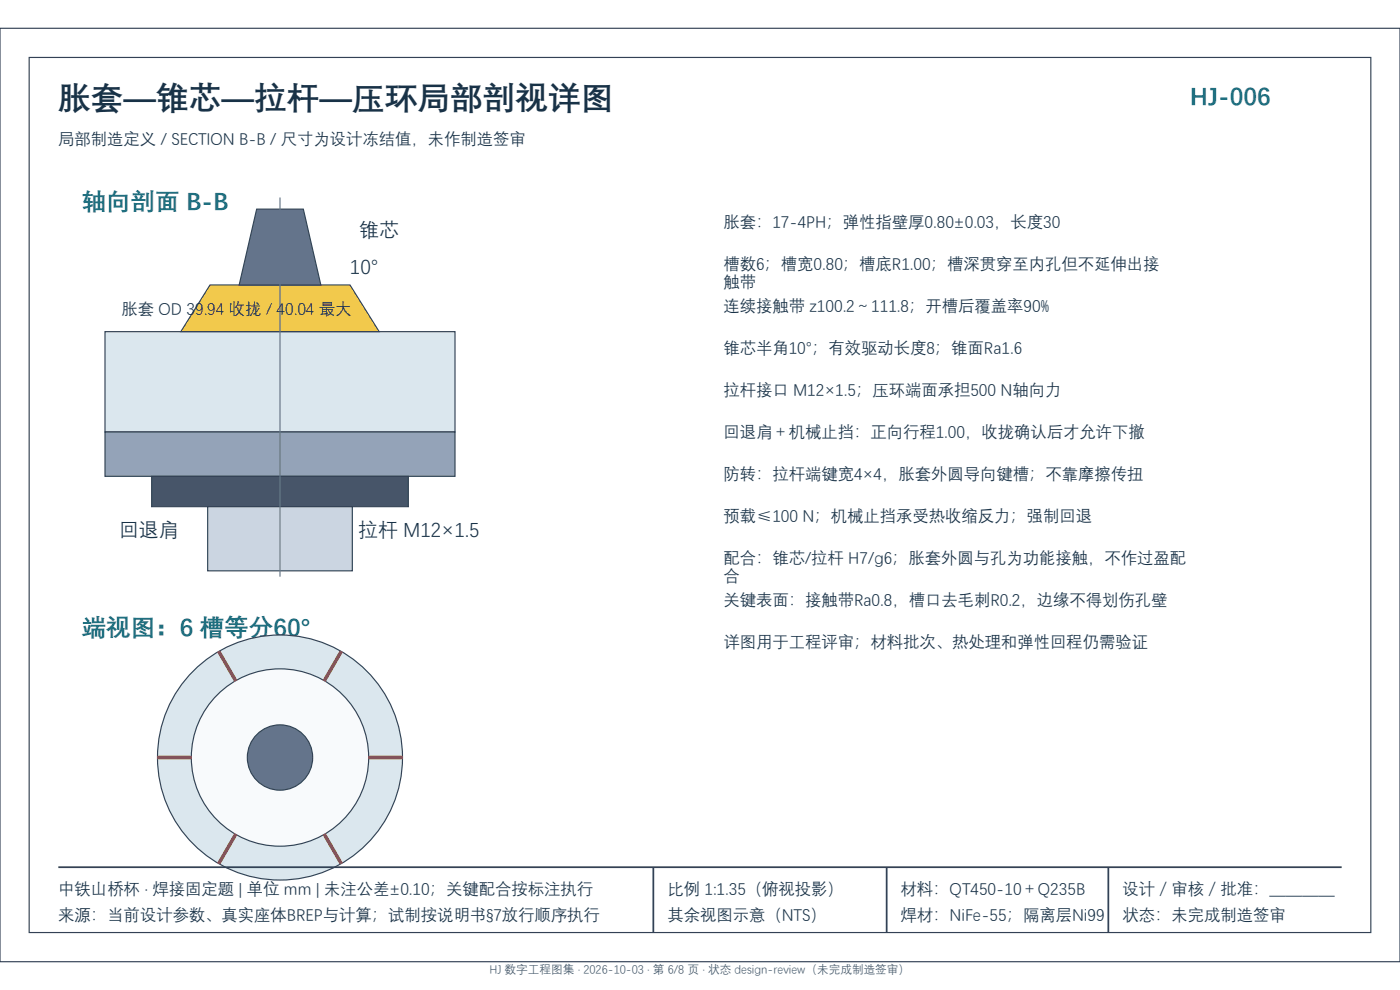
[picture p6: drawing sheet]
<svg xmlns="http://www.w3.org/2000/svg" width="297mm" height="210mm" viewBox="0 0 297 210" stroke-linecap="round" stroke-linejoin="round" font-family="sans-serif">
<defs><g id="words">
<text font-size="6.9" fill="#183247" x="12.4" y="22.8">胀套—锥芯—拉杆—压环局部剖视详图</text>
<g font-size="5.2" fill="#176b7b">
<text x="252.5" y="22.1">HJ-006</text>
<text x="17.3" y="44.4">轴向剖面 B-B</text>
<text x="17.3" y="134.7">端视图：6 槽等分60°</text>
</g>
<g font-size="4.2" fill="#183247">
<text x="76.2" y="50.1">锥芯</text>
<text x="74.2" y="58">10°</text>
<text x="25.2" y="113.7">回退肩</text>
<text x="76" y="113.7">拉杆 M12×1.5</text>
</g>
<g font-size="3.5" fill="#183247">
<text x="12.4" y="30.5">局部制造定义 / SECTION B-B / 尺寸为设计冻结值，未作制造签审</text>
<text x="153.5" y="48.1">胀套：17-4PH；弹性指壁厚0.80±0.03，长度30</text>
<text x="153.5" y="57">槽数6；槽宽0.80；槽底R1.00；槽深贯穿至内孔但不延伸出接</text>
<text x="153.5" y="60.9">触带</text>
<text x="153.5" y="65.9">连续接触带 z100.2～111.8；开槽后覆盖率90%</text>
<text x="25.7" y="66.6">胀套 OD 39.94 收拢 / 40.04 最大</text>
<text x="153.5" y="74.8">锥芯半角10°；有效驱动长度8；锥面Ra1.6</text>
<text x="153.5" y="83.7">拉杆接口 M12×1.5；压环端面承担500 N轴向力</text>
<text x="153.5" y="92.6">回退肩＋机械止挡：正向行程1.00，收拢确认后才允许下撤</text>
<text x="153.5" y="101.5">防转：拉杆端键宽4×4，胀套外圆导向键槽；不靠摩擦传扭</text>
<text x="153.5" y="110.4">预载≤100 N；机械止挡承受热收缩反力；强制回退</text>
<text x="153.5" y="119.4">配合：锥芯/拉杆 H7/g6；胀套外圆与孔为功能接触，不作过盈配</text>
<text x="153.5" y="123.3">合</text>
<text x="153.5" y="128.3">关键表面：接触带Ra0.8，槽口去毛刺R0.2，边缘不得划伤孔壁</text>
<text x="153.5" y="137.2">详图用于工程评审；材料批次、热处理和弹性回程仍需验证</text>
<text x="12.4" y="189.6">中铁山桥杯 · 焊接固定题 | 单位 mm | 未注公差±0.10；关键配合按标注执行</text>
<text x="141.6" y="189.6">比例 1:1.35（俯视投影）</text>
<text x="191.1" y="189.6">材料：QT450-10＋Q235B</text>
<text x="238.1" y="189.6">设计／审核／批准：＿＿＿＿</text>
<text x="12.4" y="195.1">来源：当前设计参数、真实座体BREP与计算；试制按说明书§7放行顺序执行</text>
<text x="141.6" y="195.1">其余视图示意（NTS）</text>
<text x="191.1" y="195.1">焊材：NiFe-55；隔离层Ni99</text>
<text x="238.1" y="195.1">状态：未完成制造签审</text>
</g>
<text font-size="2.5" fill="#475569" x="103.8" y="206.5">HJ 数字工程图集 · 2026-10-03 · 第 6/8 页 · 状态 design-review（未完成制造签审）</text>
</g></defs>
<g fill="#fff" stroke="#334155" stroke-width=".25">
<path d="M0 6h297v198h-297z" fill-rule="evenodd"/>
<path d="M6.2 12.2h284.6v185.6h-284.6z" fill-rule="evenodd"/>
</g>
<path d="M22.3 70.4h74.2v21.2h-74.2z" fill-rule="evenodd" fill="#dbe7ee" stroke="#334155" stroke-width=".25"/>
<path d="M22.3 91.6h74.2v9.4h-74.2z" fill-rule="evenodd" fill="#94a3b8" stroke="#334155" stroke-width=".25"/>
<path d="M44.6 60.4h29.6l6.2 9.9h-42z" fill-rule="evenodd" fill="#f2c94c" stroke="#334155" stroke-width=".25"/>
<path d="M54.5 44.4h9.8l3.8 16h-17.4z" fill-rule="evenodd" fill="#64748b" stroke="#334155" stroke-width=".25"/>
<path d="M32.2 101h54.4v6.5h-54.4z" fill-rule="evenodd" fill="#475569" stroke="#334155" stroke-width=".25"/>
<path d="M44.1 107.5h30.6v13.6h-30.6z" fill-rule="evenodd" fill="#cbd5e1" stroke="#334155" stroke-width=".25"/>
<path d="M59.4 41.9v80.4" fill="none" stroke="#64748b" stroke-width=".25"/>
<circle cx="59.4" cy="160.7" r="26" fill="#dbe7ee" stroke="#334155" stroke-width=".25"/>
<circle cx="59.4" cy="160.7" r="18.8" fill="#f8fafc" stroke="#334155" stroke-width=".25"/>
<circle cx="59.4" cy="160.7" r="6.9" fill="#64748b" stroke="#334155" stroke-width=".25"/>
<path d="M46.4 138.2l3.6 6.2M72.4 138.2l-3.6 6.2M33.4 160.7h7.2M50 177l-3.6 6.2M68.8 177l3.6 6.2M78.2 160.7h7.2" fill="none" stroke="#dc2626" stroke-width=".74" stroke-linecap="butt"/>
<path d="M12.4 184h272.2M138.6 184v13.8M188.1 184v13.8M235.1 184v13.8" fill="none" stroke="#334155" stroke-width=".37"/>
<use href="#words"/>
</svg>
